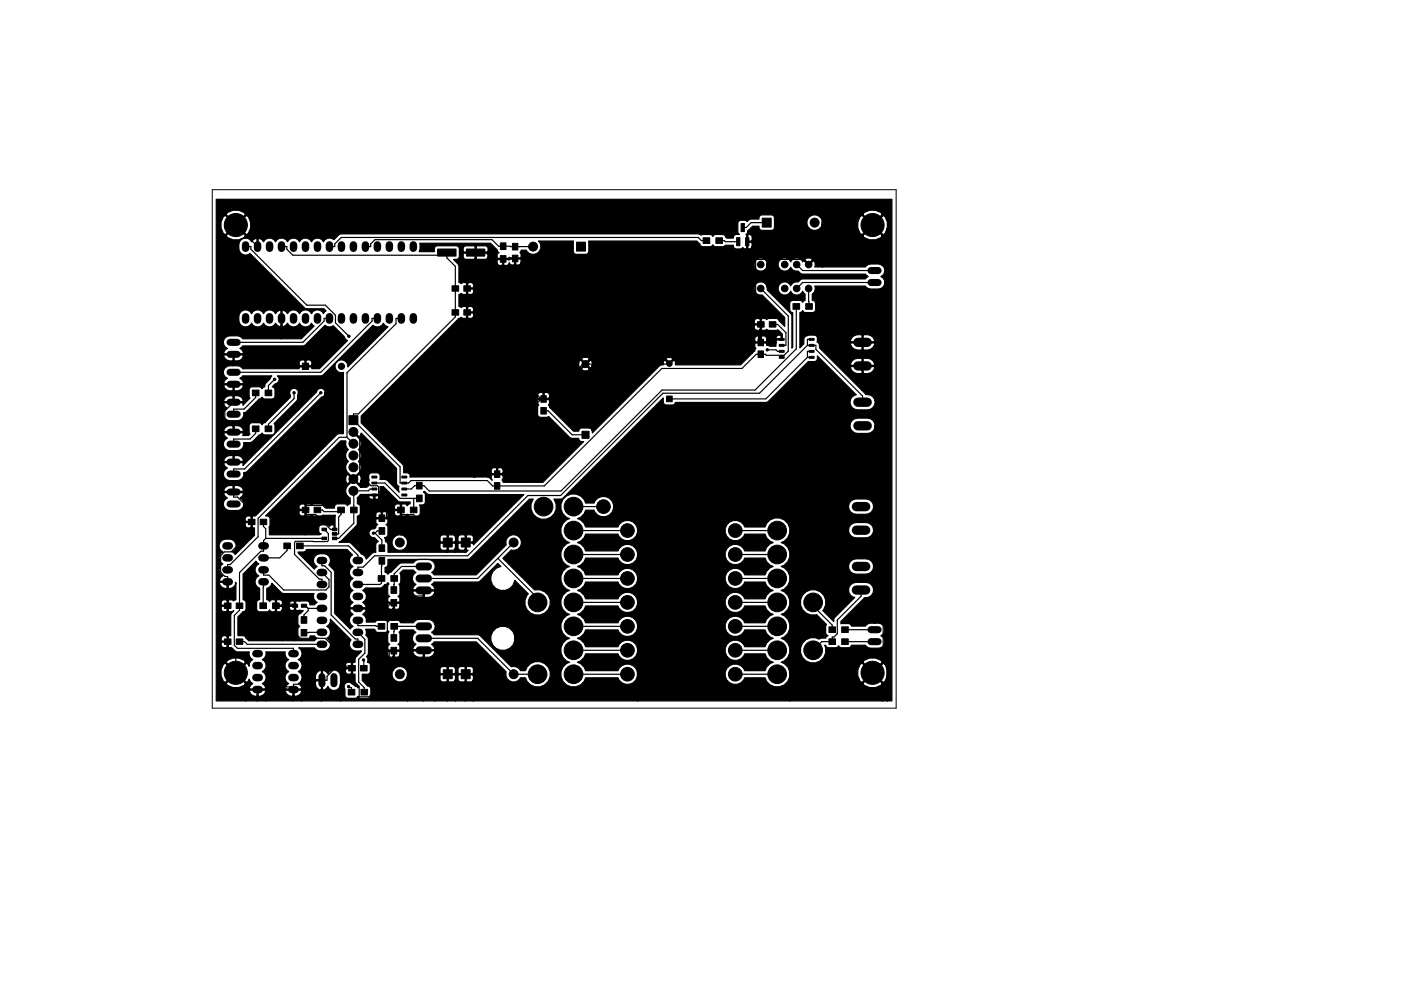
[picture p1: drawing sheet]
<svg xmlns="http://www.w3.org/2000/svg" width="297mm" height="210mm" viewBox="0 0 297 210" stroke-linecap="round" stroke-linejoin="round" font-family="sans-serif">
<path d="M45 40.2h145v110h-145z" fill="none" stroke="#000" stroke-width=".21"/>
<g fill="#000" stroke="#000" stroke-width=".21">
<path d="M92.8 52.8h3.9v1.5h-3.9zM98.9 52.8h3.9v1.5h-3.9zM106.1 54.2h1.2v1.4h-1.2zM106.1 51.5h1.2v1.4h-1.2zM108.6 51.6h1.2v1.4h-1.2zM108.6 54.1h1.2v1.4h-1.2zM122.2 51.4h1.9v1.9h-1.9zM149.1 50.4h1.4v1.2h-1.4zM151.8 50.4h1.4v1.2h-1.4zM156.2 50.4h.7v1.7h-.7zM157.1 47.4h.7v1.7h-.7zM158.1 50.4h.7v1.7h-.7z"/>
<path d="M161.6 46.3h1.9v1.9h-1.9zM64.1 77.1h1.3v1.3h-1.3zM95.8 60.6h1.4v1.2h-1.4zM95.8 65.7h1.4v1.2h-1.4zM98.3 60.6h1.4v1.2h-1.4zM98.3 65.7h1.4v1.2h-1.4zM160.6 68.3h1.4v1.1h-1.4zM160.7 74.5h1.2v1.4h-1.2zM160.7 72h1.2v1.4h-1.2zM163.1 68.3h1.4v1.1h-1.4zM165.2 75.6h1.1v.4h-1.1zM165.2 74.3h1.1v.4h-1.1z"/>
<path d="M165.2 73.1h1.1v.4h-1.1zM165.2 71.8h1.1v.4h-1.1zM168.1 64.4h1.4v1.2h-1.4zM170.8 64.4h1.4v1.2h-1.4zM171.6 71.8h1v.4h-1zM171.6 73.1h1v.4h-1zM171.6 74.3h1v.4h-1zM171.6 75.6h1v.4h-1zM53.5 82.8h1.4v1.2h-1.4zM53.5 90.4h1.4v1.2h-1.4zM56.2 82.8h1.4v1.2h-1.4zM56.2 90.4h1.4v1.2h-1.4z"/>
<path d="M74 88.2h1.9v1.9h-1.9zM104.8 99.9h1.2v1.4h-1.2zM114.7 86.4h1.1v1.4h-1.1zM114.7 83.9h1.1v1.4h-1.1zM123.4 91.5h1.5v1.5h-1.5zM141.3 84h1.2v1.2h-1.2zM52.7 110.2h1.4v1.1h-1.4zM55.2 110.2h1.4v1.1h-1.4zM60.2 115.2h1.4v1.2h-1.4zM62.9 115.2h1.4v1.2h-1.4zM64.1 107.6h1.4v1.2h-1.4zM66.6 107.6h1.4v1.2h-1.4z"/>
<path d="M68.3 112.1h.9v.5h-.9zM68.3 114h.9v.5h-.9zM70.5 114h.9v.5h-.9zM70.5 113h.9v.6h-.9zM70.5 112.1h.9v.5h-.9zM71.6 107.6h1.4v1.2h-1.4zM74.3 107.6h1.4v1.2h-1.4zM78.9 104.8h1v.4h-1zM78.9 103.5h1v.5h-1zM78.9 102.3h1v.4h-1zM78.9 101h1v.4h-1zM80.4 115.6h1.2v1.4h-1.2z"/>
<path d="M80.4 118.3h1.2v1.4h-1.2zM80.4 109.2h1.2v1.4h-1.2zM80.4 111.9h1.2v1.4h-1.2zM85.2 101h1v.4h-1zM85.2 102.3h1v.4h-1zM85.2 103.5h1v.5h-1zM85.2 104.8h1v.4h-1zM84.3 107.6h1.4v1.2h-1.4zM88.3 102.3h1.2v1.4h-1.2zM88.3 105h1.2v1.4h-1.2zM87 107.6h1.4v1.2h-1.4zM94 114.2h1.9v1.9h-1.9z"/>
<path d="M97.8 114.2h1.9v1.9h-1.9zM104.8 102.4h1.2v1.4h-1.2zM47.6 127.9h1.4v1.2h-1.4zM47.6 135.6h1.4v1.1h-1.4zM50.1 127.9h1.4v1.2h-1.4zM50.1 135.6h1.4v1.1h-1.4zM55.1 127.9h1.4v1.2h-1.4zM57.8 127.9h1.4v1.2h-1.4zM62 128.2h1.1v.6h-1.1zM63.9 128.2h1.1v.6h-1.1zM63.9 133.5h1.1v1.4h-1.1zM63.9 130.8h1.1v1.4h-1.1z"/>
<path d="M80.2 132.3h1.4v1.2h-1.4zM80.2 122.1h1.4v1.2h-1.4zM82.9 137.3h1.2v1.4h-1.2zM82.9 134.6h1.2v1.4h-1.2zM82.9 127.2h1.2v1.4h-1.2zM82.9 124.5h1.2v1.4h-1.2zM82.9 132.3h1.4v1.2h-1.4zM82.9 122.1h1.4v1.2h-1.4zM175.7 135.5h1.5v1.2h-1.5zM175.7 133h1.5v1.2h-1.5zM178.4 135.5h1.5v1.2h-1.5zM178.4 133h1.5v1.2h-1.5z"/>
<path d="M73.8 146.3h1.4v1.2h-1.4zM73.9 141.2h1.4v1.2h-1.4zM76.4 141.2h1.4v1.2h-1.4zM76.5 146.3h1.4v1.2h-1.4zM94 142.1h1.9v1.9h-1.9zM97.8 142.1h1.9v1.9h-1.9z"/>
<circle cx="50" cy="47.7" r="2.45"/>
<circle cx="113" cy="52.3" r=".95"/>
<circle cx="161.3" cy="56.1" r=".7"/>
<circle cx="166.4" cy="56.1" r=".7"/>
<circle cx="168.9" cy="56.1" r=".7"/>
<circle cx="171.4" cy="56.1" r=".7"/>
<circle cx="172.7" cy="47.2" r=".95"/>
<circle cx="185" cy="47.7" r="2.45"/>
<circle cx="72.4" cy="77.7" r=".66"/>
<circle cx="74" cy="71.3" r=".25"/>
<circle cx="124.1" cy="77.2" r=".75"/>
<circle cx="141.9" cy="77.1" r=".6"/>
<circle cx="161.3" cy="61.2" r=".7"/>
<circle cx="162.7" cy="74.2" r=".25"/>
<circle cx="166.4" cy="61.2" r=".7"/>
<circle cx="168.9" cy="61.2" r=".7"/>
<circle cx="171.4" cy="61.2" r=".7"/>
<circle cx="58.2" cy="80.5" r=".25"/>
<circle cx="62.3" cy="83.3" r=".25"/>
<circle cx="68" cy="83.3" r=".25"/>
<circle cx="74.9" cy="96.6" r=".95"/>
<circle cx="74.9" cy="91.6" r=".95"/>
<circle cx="74.9" cy="94.1" r=".95"/>
<circle cx="74.9" cy="99.1" r=".95"/>
<circle cx="74.9" cy="101.6" r=".95"/>
<circle cx="74.9" cy="104.1" r=".95"/>
<circle cx="79.2" cy="113.1" r=".25"/>
<circle cx="84.8" cy="115.1" r=".95"/>
<circle cx="102.7" cy="100.8" r=".25"/>
<circle cx="108.9" cy="115.1" r=".95"/>
<circle cx="115.2" cy="107.5" r="1.98"/>
<circle cx="121.6" cy="112.6" r="1.98"/>
<circle cx="121.6" cy="117.6" r="1.98"/>
<circle cx="121.6" cy="107.5" r="1.98"/>
<circle cx="127.9" cy="107.5" r="1.45"/>
<circle cx="133" cy="112.6" r="1.45"/>
<circle cx="133" cy="117.6" r="1.45"/>
<circle cx="155.9" cy="117.6" r="1.45"/>
<circle cx="155.9" cy="112.6" r="1.45"/>
<circle cx="164.8" cy="112.6" r="1.98"/>
<circle cx="164.8" cy="117.6" r="1.98"/>
<circle cx="114" cy="127.8" r="1.98"/>
<circle cx="121.6" cy="132.9" r="1.98"/>
<circle cx="121.6" cy="138" r="1.98"/>
<circle cx="121.6" cy="122.7" r="1.98"/>
<circle cx="121.6" cy="127.8" r="1.98"/>
<circle cx="133" cy="122.7" r="1.45"/>
<circle cx="133" cy="132.9" r="1.45"/>
<circle cx="133" cy="138" r="1.45"/>
<circle cx="133" cy="127.8" r="1.45"/>
<circle cx="155.9" cy="122.7" r="1.45"/>
<circle cx="155.9" cy="127.8" r="1.45"/>
<circle cx="155.9" cy="132.9" r="1.45"/>
<circle cx="155.9" cy="138" r="1.45"/>
<circle cx="164.8" cy="138" r="1.98"/>
<circle cx="164.8" cy="132.9" r="1.98"/>
<circle cx="164.8" cy="127.8" r="1.98"/>
<circle cx="164.8" cy="122.7" r="1.98"/>
<circle cx="172.4" cy="138" r="1.98"/>
<circle cx="172.4" cy="127.8" r="1.98"/>
<circle cx="50" cy="142.7" r="2.45"/>
<circle cx="73.9" cy="145.7" r=".25"/>
<circle cx="77.1" cy="140" r=".25"/>
<circle cx="84.8" cy="143.1" r=".95"/>
<circle cx="108.9" cy="143" r=".95"/>
<circle cx="114" cy="143" r="1.98"/>
<circle cx="121.6" cy="143" r="1.98"/>
<circle cx="133" cy="143" r="1.45"/>
<circle cx="155.9" cy="143" r="1.45"/>
<circle cx="164.8" cy="143" r="1.98"/>
<circle cx="185" cy="142.7" r="2.45"/>
</g>
<path d="M181.9 72.6h2M181.9 77.6h2M181.9 85.3h2M181.9 90.3h2M181.6 107.5h2M181.6 112.5h2M181.6 120.2h2M181.6 125.2h2" fill="none" stroke="#000" stroke-width="2"/>
<g fill="none" stroke="#000" stroke-width="1.6">
<path d="M52.1 52v.7M54.6 52v.7M57.1 52v.7M59.7 52v.7M62.2 52v.7M64.8 52v.7M67.3 52v.7M69.8 52v.7M72.4 52v.7M74.9 52v.7M77.5 52v.7M80 52v.7"/>
<path d="M82.5 52v.7M85.1 52v.7M87.6 52v.7M52.1 67.2v.7M54.6 67.2v.7M57.1 67.2v.7M59.7 67.2v.7M62.2 67.2v.7M64.8 67.2v.7M67.3 67.2v.7M69.8 67.2v.7M72.4 67.2v.7"/>
<path d="M74.9 67.2v.7M77.5 67.2v.7M80 67.2v.7M82.5 67.2v.7M85.1 67.2v.7M87.6 67.2v.7M47.9 115.8h.7M47.9 118.4h.7M55.5 115.8h.7M55.5 118.4h.7M67.9 118.9h.7M75.5 118.9h.7"/>
<path d="M47.9 120.9h.7M47.9 123.4h.7M54.3 138.7h.7M55.5 120.9h.7M55.5 123.4h.7M61.9 138.7h.7M67.9 121.5h.7M67.9 124h.7M67.9 126.5h.7M67.9 129.1h.7M67.9 131.6h.7M67.9 134.2h.7"/>
<path d="M67.9 136.7h.7M75.5 121.5h.7M75.5 124h.7M75.5 126.5h.7M75.5 129.1h.7M75.5 131.6h.7M75.5 134.2h.7M75.5 136.7h.7M54.3 141.2h.7M54.3 143.8h.7M54.3 146.3h.7M61.9 141.2h.7"/>
<path d="M61.9 143.8h.7M61.9 146.3h.7"/>
</g>
<path d="M88.9 135.4h1.9M88.9 132.9h1.9M88.9 138h1.9M88.9 122.7h1.9M88.9 120.2h1.9M88.9 125.3h1.9" fill="none" stroke="#000" stroke-width="1.7"/>
<g fill="none" stroke="#000" stroke-width="1.5">
<path d="M184.7 59.9h1.5M184.7 57.4h1.5M48.8 75.2h1.5M48.8 72.6h1.5M48.8 79h1.5M48.8 81.5h1.5M48.8 87.9h1.5M48.8 85.3h1.5M48.8 94.2h1.5M48.8 91.7h1.5M48.8 98h1.5M48.8 106.9h1.5"/>
<path d="M48.8 104.4h1.5M48.8 100.6h1.5M184.7 133.6h1.5M184.7 136.1h1.5M68.3 143.6v1.5M70.8 143.6v1.5"/>
</g>
<g fill="none" stroke="#000" stroke-width=".25">
<path d="M50 47.7l4.6 4.6M52.1 52.3h1.1v.6l11.9 11.9h3.9l2.1 2.1v1.6l2.9 2.8M59.7 52.3h1.1v.6l1.3 1.3h32.6M77.5 52.3h1.1v-.5l.9-1h24.8l1.4 1.4 7.3 .1M94.7 53.6v1.1l1.8 1.8v10.7l-20.5 20.6h-1.1v1.3l9.9 9.9v3.5h1.8l.5-.5h16.2l1.2 1.1h10.9l24.9-24.9h17l3-3h1.9l.3 .2h3.7l.9-.9v-7.4l-5.8-5.9M100.8 53.6h2.4l1.2 1.3M104.4 54.9l-5.4 5.4v8.6l15.8 15.7M109.2 54.8l-4.8 .1M110.2 52.3h.1M149.8 51h-1.1l-.7-.6h-75.7l-1.3 1.4v.5h-1.2M152.5 51h1.1l.2 .3h2.7M158.4 51.3v2l1.8 1.7"/>
<path d="M160.2 55v11.8l1.1 1.1v1.9l-.5 .5v2.4M160.2 55h10.2l1 1.1M162.6 47.2h-3.4l-1 1.1h-.7M168.9 56.1l1.3 1.3h15.2M185.4 59.9h-15.2l-1.3 1.3M49.5 75.2h11.7l2.5 2.5h1.1M69.8 67.6h-1.1v.5l-4.5 4.5h-14.7M80 67.6h-1.1v.5l-10.9 10.9h-18.5M85.1 67.6h-1.1v1.1l-10.4 10.4v13.7M162.7 74.2h1.8l.3 .3h.9M163.8 68.8h1.1l1.7 1.8v2.7h-.9M165.7 72h-2.8l-.7 .7h-15.8l-4.6 4.5h-18.2l-7.4 7.4h-1.4"/>
<path d="M165.7 75.4v.4M168.8 65v9l-8.7 8.8h-19.7l-21.5 21.4h-27.9l-1.1-1.2h-2l-.7 .8h-1.5M171.2 75.8l-8.8 8.8h-20.5M171.2 73.3h1.8v.8l9.9 9.9v1.3M171.2 75.8h.9M171.2 73.3l-10.2 10.1h-20.4l-21.7 21.7h-7l-12.8 12.8h-19.7l-2.4 2.4h-1.1v1.2M171.4 61.2l.1 3.8M172.1 72h-.9v1.3M172.1 74.5h-.9v1.3M182.9 77.6v1.4l4.4 4.3v57.2l-2.3 2.2M49.5 85.3l-1.8 1.9v1.5l1.8 1.9v1.1M54.2 83.4v.9l-2.5 2.5h-2.2v1.1"/>
<path d="M54.2 91v1l-1.2 1.1h-3.5v1.1M58.2 80.5l-1.3 1.3v1.6M62.3 83.3v1.3l-5.4 5.4v1M68 83.3l-16.1 16.2h-2.4v1.1M73.6 92.8h-1.7l-17.2 17.2v3.9l-5.9 5.9h-.5v1.1M73.6 92.8l1.3 1.3M74.9 91.6l1.4 1.4-.1 7.6M114.8 84.6l-9.4 9.4v6.6l-2.7 .2M115.2 87.1h1l5.1 5.1h2.8M49.5 104.4v1.1h.9l3 3v4.2l-4.4 4.4h-1.4l-.8 .8v3.5l.9 .9h.6v14.8l1.7 1.7v3.9M55.9 110.7v1l.4 .5v2M56.3 114.2l-.4 .5v2.2h-.6l-4.5 4.6v8l-1.1 1.1v6.3l.6 .7h11.9v1.1"/>
<path d="M56.3 114.2h12.4M60.9 115.8v1l-1.6 1.6h-3.4M63.6 115.8h10.3l2 2v1.1M67.3 108.2h1.1l.3 .4h3.6M68.3 118.9v1.1h.5l1.4 1.4v9.1l5.1 5.1h.6v1.1M68.7 112.3l.9 .9v1.5l-.2 .2-6.7-.1-.2 .3v2.5l5.2 5.3h.6v1.1M72.3 108.2v1l-.5 .5v3.6h-.8M75 104.1v6.9l-3.2 3.2h-.8M76.2 100.6h-.2l-6.7 6.6h-4.5v1.9h2.1l3.2 3.2h.9M76.2 100.6l2.5 2.5h1.3l.3 .2v2.5l2.4 2.4M79.2 113.1h.3M79.4 105h.9"/>
<path d="M79.4 102.5h2.2l3.3 3.2h4M79.4 103.8h-.9l-.4 .3h-3.2M79.5 113.1l1.5 1.5v1.7M81 112.6h-1l-.5 .5M81 119l-.1 4.7-.3 .3h-4.7M82.7 108.2l-.8 .8v.9h-.9M82.7 108.2h2.3v1h2.7l5.9 5.9h1.3M87.7 105.7v2.5M105.5 118.5l8.5 8.4v.9M108.9 115.1l-7.6 7.6h-11.5M121.6 107.5h6.3M121.6 117.6h11.4"/>
<path d="M121.6 112.6h11.4M155.9 117.6h8.9M155.9 112.6h8.9M50.8 136.1h1.1l.5 .6h15.9M55.9 120.9v1.1h1.1l3.2 3.2h8.9l.7-.7v-1.5l-1.5-1.5M55.9 123.4l-.1 5.1M58.5 128.5h1.1l.3-.3h2.7v6l1.1 1.2h5.2l2.6 2.6v3.3M64.4 128.5h.4l.5 .6M65.3 129.1h3M65.3 129.1v.5l-.9 .9v1M68.3 134.2h-3.9M75.9 129.1h6.2"/>
<path d="M75.9 131.6v1.1h3.8l.1 .2h1.1M75.9 134.2l1.5 1.4v3l-1.4 1.3v4.8l1.2 1.2v1M82.5 138v5.5l-4.3 4.3-2-.1v-2.1l-1.6-1.5v-2.8h-3.1M89.8 138h-7.3M89.8 135.4h11.5l7.6 7.6h5.1M89.8 125.3v1.1h-3.9l-1.4 1.5h-1.5l-.9 .9v8.9l.4 .3M89.8 132.9h-6.2l-.1 2.4M89.8 120.2h-4.7l-1.5 1.6-.1 3.4M121.6 138h11.4M121.6 132.9h11.4M121.6 122.7h11.4M121.6 127.8h11.4"/>
<path d="M155.9 138h8.9M155.9 132.9h8.9M155.9 122.7h8.9M155.9 127.8h8.9M172.4 127.8v.8l4 4v1M179.2 136.1h6.2M179.2 133.6h6.2M182.6 125.2v1.3l-5.1 5v3l-.7 .7h-.4v.9h-2.2l-1.8 1.9M62.2 145.7h-5.6l-.5 .6h-1.5M71.5 141.3l-2.2 2.2v.8h-2.1l-.9 .9h-4.1v1.1M73.9 145.7l.2 .2h.4v1M77.1 140v1.8"/>
<path d="M96.3 143v.1M98.7 143l-3.8 .1M121.6 143h11.4M155.9 143h8.9"/>
</g>
<path d="M56.3 109.5l15.9-16 1.2 .2a1.52 1.52 0 0 0 .5 1.7 1.59 1.59 0 0 0 0 2.5 1.63 1.63 0 0 0 .1 2.6l.9 1 1-1a1.63 1.63 0 0 0 .1-2.6 1.59 1.59 0 0 0 0-2.5 1.63 1.63 0 0 0-.1-2.6l-1.2-1.1 .2-.3 1.2 1.2 .2-.1 .3-.6 7.5 7.5v3.1l.2 .5 .3 .2-.1 .8 .1 .4-2.5-2.5-.5-.2h-1.1l.1-.2a.89 .89 0 0 0-.4-1.1 2.24 2.24 0 0 0-1.9 .1l-.1 .5v2l-.4 .4h-1.2v-2.1l-.3-.5-.2-.1-1 .9 1 1 .2-.1 .3-.6v1.5h-.2l-1.5-1.6-.1 .2v-.4l-1-.9a1.17 1.17 0 0 0 0 1.9l1-1v.4l-.8 .8a1.63 1.63 0 0 0 .3 2.8v1.3l-.6 .4-.6-.4h-1.5a.7 .7 0 0 0-.7 .9h-1.9l-.3-.3a.63 .63 0 0 0-.7-.6h-1.5l-.5 .3-.3-.3h-.6l-.2 .2v2.2l.2 .2h.6l.3-.3 .5 .3h1.5l.5-.2h2.6l-.1 3h-.2v-.8a.6 .6 0 0 0-.9 .2l-.2-.2a2.11 2.11 0 0 0-1.7-.1l-.4 .4v.9l.2 .4 .3 .2-.4 .2h-3v-6.4l-.2-.2h-.6a.69 .69 0 0 0-.3 1.2h1.1v.2h-1.1l-.2 .4a.65 .65 0 0 0 .5 .8h.6l.2-.2v4.2h-7.6l-.1-1.6 .3-.5v-1.3a.71 .71 0 0 0-1-.6zM76.4 104.9h4l.2-.2-.1-.3 .1-.4-.1-.8h.8l3.3 3.2 2.4 .1v.4l-.5 .2-.1 .2-.5-.4h-.6l-.2 .2v2.2l.2 .2h.6l.5-.4 .3 .3 1.8 .1a.65 .65 0 0 0 .6-.7v-1.3l-.2-.4h.6a.65 .65 0 0 0 .7-.6v-1.5l-.4-.6 .2-.2 .5 .5 .5 .2h20.1l-10.7 10.7v-.8a1.15 1.15 0 0 0-.3-1.2l-1.1-.1-.1 .1v1.4h1.3l.2-.2v.6l-.2-.2h-1.3v1.4l.4 .1-.5 .5h-.2v-3.6l-.1-.1h-.9a.65 .65 0 0 0-.5 .7v.6l.2 .2h1.3v.2h-1.3l-.2 .2a1.15 1.15 0 0 0 .3 1.2l1.1 .1 .1-.1v.6h-2v-2.4a1.15 1.15 0 0 0-.3-1.2l-1.1-.1-.1 .1v1.4h1.3l.2-.2v.6l-.2-.2h-1.3v1.4l.1 .1h.9l.5-.5v1h-1.8v-3.6l-.2-.1h-.8a.65 .65 0 0 0-.5 .7v.6l.2 .2h1.3v.2h-1.3l-.2 .2a1.15 1.15 0 0 0 .3 1.2l1 .1 .2-.1v.6h-8.4v-2.4a1.59 1.59 0 0 0-1.5-1.3v-6.4l-.2-.2h-.6a.71 .71 0 0 0-.3 1.2h1.1v.2h-1.1l-.2 .4a.65 .65 0 0 0 .5 .8h.6l.2-.2v4.2a1.66 1.66 0 0 0-1.8 1.7 1.66 1.66 0 0 0 1.9 1.6 1.66 1.66 0 0 0 1.4-2v2.4h-4.2v-1.9l-.5-.4-.1-.9a.65 .65 0 0 0 .7-.6l-.1-1.7-.4-.4 .4-.5v-1.7a.71 .71 0 0 0-1.1-.4v1.1h1l.1-.1v.5l-.1-.1h-1.3v-1.4l-.2-.1v-3.3l-.2-.1h-.9v.6l.3 .1a.65 .65 0 0 0 .8-.5v3.2h-.2a.65 .65 0 0 0-.7 .5v.6l.1 .1h1v.3h-1l-.1 .1v.6l.4 .5-.4 .3v.4l-.5 .2v-7h-.9a.55 .55 0 0 0 .2 .7 .55 .55 0 0 0 .7-.1v6.4a.95 .95 0 0 0-1 1 .95 .95 0 0 0 1.2 .9l.8 .8-.5 .4v1.9l-.8 .2-1.3 1.2a1.4 1.4 0 0 0-1-1.1l-2.4-2.4h-2.3l.4-.3 3.2-3.2 .3-.6v-1.5a.64 .64 0 0 0 .6-.7v-1.3a.64 .64 0 0 0-.6-.6v-1.3zM51.5 121.8l2.8-2.7 .6 .5a1.41 1.41 0 0 0-.8 1.3 1.41 1.41 0 0 0 .8 1.3 1.41 1.41 0 0 0-.8 1.3 1.41 1.41 0 0 0 .9 1.3v2.4a.64 .64 0 0 0-.6 .7v1.3a.65 .65 0 0 0 .6 .6h1.8l.4-.4 .4 .4h.6l.2-.2v-2.2l-.2-.2h-.6l-.4 .4-.2-.2-.4-.2v-2.4a1.28 1.28 0 0 0 1-1.1l2.3 2.2h6.7a1.38 1.38 0 0 0 .6 1.9l-.5 .5h-1v-.2a.65 .65 0 0 0-.7-.6h-2.2l-.1 .2v1.7l.1 .1h1.5l-.5 .6a.64 .64 0 0 0-.6 .7v1.5l.4 .6-.4 .6v1.5a.65 .65 0 0 0 .6 .6h1.3a.66 .66 0 0 0 .6-.7h1l.5 .5-.5 .5h-4.3v-8.2l-.1-.2h-.5a.54 .54 0 0 0-.3 .9h.9v.2h-.9a.51 .51 0 0 0-.1 .6 .51 .51 0 0 0 .4 .3h.5l.1-.1v6.5h-2.5v-7.9a.65 .65 0 0 0-.5-.8h-.6l-.2 .2v1h1.1l.2-.2v.6l-.2-.2h-1.1v1l.2 .2h.6l.5-.5v6.6h-7.2l-.5-.5a.63 .63 0 0 0-.7-.5h-1.1v-4l1.1-1.1a.65 .65 0 0 0 .7-.7v-1.2a.64 .64 0 0 0-.7-.7zM45.8 42.3h143.3v106.4h-1v-101.6l-.4-1.1-.5-.3-.1 .2v-.4a2.66 2.66 0 0 0-4.2 0l2.1 2.1 2.1-2.1v.4l-1.9 1.8 2 2.1 .5-.3 .4-1.1v95v-1.3l-.5-1.2v-4.8l-.1-.5-.7-.7 .7-.8 .1-.5v-73.7l-.1-.5-.7-.7a1.36 1.36 0 0 0 .3-2.4v-6.3l-2.1-2.1-.2 .2v-.4l-2-2-.5 .3a2.81 2.81 0 0 0 .5 3.8l2-2.1v.4l-1.9 1.9 .3 .4a2.81 2.81 0 0 0 3.9-.4v6.3l-.4-.2a3.1 3.1 0 0 0-3.2 .5h-9.1v-9.7a1.67 1.67 0 0 0-2.6-1.1 1.67 1.67 0 0 0 0 2.8 1.67 1.67 0 0 0 2.6-1v-.7v9.7h-1.7l.1-.8-.1-.4-.3-.1-.2 .2v-.6a1 1 0 0 0-1.5 .3l.7 .7 .8-.7v.3l-.8 .8-.9-1-.3 .3-.1-.3a1.38 1.38 0 0 0-2.5 .3 1.4 1.4 0 0 0-2.1-.6 1.4 1.4 0 0 0 0 2.2 1.4 1.4 0 0 0 2.1-.5 1.34 1.34 0 0 0 1.6 .8l.4 .4 .6 .3h13.3l.6 .5-.6 .5h-13.3l-.6 .2-.4 .4a1.35 1.35 0 0 0-1.6 .9 1.4 1.4 0 0 0-2.1-.6 1.4 1.4 0 0 0 0 2.2 1.4 1.4 0 0 0 2.1-.5 1.37 1.37 0 0 0 1.3 .8 1.37 1.37 0 0 0 1.3-.8l.5 .6v1.3l-.5 .4-.6-.4-1.8 .1-.3 .3-.1 1.6a.64 .64 0 0 0 .7 .6v7.4l-.2 .2-.1-7.1-5.1-5.3v-5.6l-.2-.6a1.41 1.41 0 0 0-2.4 0 1.41 1.41 0 0 0 .9 2.2 1.41 1.41 0 0 0 1.7-1.6v5l-.2-.5a1.41 1.41 0 0 0-2.5 .3 1.41 1.41 0 0 0 1.6 1.9l4.8 4.8v1.8l-1.2-1.1a.63 .63 0 0 0-.6-.5h-1.5l-.5 .2-.4-.2h-.6l-.2 .1v2.2l.2 .2h.6l.4-.2 .5 .2h1.5l.3-.1 1 .9v1.3h-.3v-.9l-.2-.2h-.4l-.4 .3-.1 .3 .2 .2h.9v.2h-.9l-.2 .2 .2 .3-.2 .9h-1.3l-.6-.2v-1.5l-.6-.5h-.4l-.2 .1v1.1h1l.2-.1v.5l-.2-.1h-1.2v-5.1l-.2-.1-.8 .1-.3 .4v.4l.2 .2h1.1v.3h-1.1l-.2 .3a.65 .65 0 0 0 .5 .8h.6l.2-.2v2.9v-1.4l-.2-.1-.7 .1-.3 .4v.6l.2 .1h1v.3h-1l-.2 .1v.6l.3 .4-.3 .6-.5 .5v-24a.95 .95 0 0 0-.5-1.3l-.4 .2v1.3h.7l.2-.2v.6l-.2-.2h-.7v1.3l.1 .1a.64 .64 0 0 0 .8-.5v22.7l-2.5 2.4h-13.8l-.2-.9-.2-.1-.2 .2v-.6a.9 .9 0 0 0-1.4 .2l.7 .7 .7-.7v.4l-.7 .7-.9-.9-.2 .1-.2 .9-.8 .2-14.2 14.2v-14.3l-.2-1-.3-.1-.1 .2v-.4a.97 .97 0 0 0-1.7 0l.8 .9 .9-.9v.4l-.7 .6 .8 .9 .3-.1 .2-.5v13.9a.64 .64 0 0 0-.6-.6v-12.5l-.9-.9-.1 .2v-.4l-.9-.8-.2 .1a1.05 1.05 0 0 0 .2 1.6l.9-.9v.4l-.7 .7 .1 .2a1.05 1.05 0 0 0 1.6-.2v12.5h-1.9l-.4 .4v.3h-1.1l-5.1-5-.2-.6 .2-.4v-1.7a.69 .69 0 0 0-1.1-.4v1.1h1l.1-.1v.5l-.1-.1h-1.3v-1.4l-.1-.1h-.5l-.4 .2-.1 .9 .1 .1h1v.3h-1l-.1 .1v.6l.2 .4-.2 .5v1.5a.65 .65 0 0 0 .6 .6h1.3l.4-.1 4.5 4.4 .5 .2h1.4v.3a.82 .82 0 0 0 1 .4l-8.6 8.6h-4.6v-47.2l-.2-.1h-1v1.1l.2 .1 .7-.1 .3-.4v46.6h-1.4v-47.3h-1l-.1 .2-.2-.1h-1v1.1l.2 .1 .7-.1 .3-.5a.69 .69 0 0 0 1.1 .4v46.2h-2.4l-.3-.4 .3-.4-.1-2v-44.4h-1l-.2 .1v.6l.5 .5h.5l.2-.1v43.3l-.4-.3h-.5l-.2 .2v1.1h1l.2-.2v.6l-.2-.2h-1.2v-1.3l-.4-.2a.65 .65 0 0 0-.8 .5v.6l.2 .2h1v.2h-1l-.2 .2 .2 1-.8-.7v-47.9a.89 .89 0 0 0-.5-1.1h-1.9l-.1 .1v1.2h2.3l.2-.2v.6l-.2-.2h-2.3v1.2l.1 .1h1.9l.5-.5v46.7h-2.8v-48.9l-.1-.1-2.1 .1a.86 .86 0 0 0-.1 1.2h2.3v.2h-2.3l-.2 .2a.89 .89 0 0 0 .5 1.1h1.9l.1-.1v46.3h-.3v-40.7l-.3-.5-.8-.1-.1 .2v1h1.1l.1-.2v.6l-.1-.2h-1.1v1l.1 .2 .8-.1 .3-.4v3.5l-.5-.5h-.6l-.1 .2v1h1.1l.1-.2v.6l-.1-.2h-1.1v1l.1 .1h.8l.3-.5v34.2h-13.5a.73 .73 0 0 0-.6-.9h-.7v-1.3l-.2-.5-8.8-8.8v-1.4l20.6-20.7 .6-.3 .4 .2h.6l.1-.1v-2.2l-.1-.2h-.6l-.4 .3-.5-.3v-2.5l.5-.3 .4 .3h.6l.1-.2v-2.2l-.1-.2h-.6l-.4 .3-.5-.3-.1-3.7-1.1-1.2h.9l.3-.4 .1-1.8a.65 .65 0 0 0-.7-.7h-4l-.6 .4v.9h-3.2l.2-.7-.1-1.1h15l1.4 1.3v.3l.4 .4-.4 .5v.6l.2 .1h2.2l.2-.2 .1 .1h2.2l.2-.1v-.6l-.3-.4 .3-.5h1.1a1.64 1.64 0 0 0 2.4 .6 1.64 1.64 0 0 0 .2-2.6h7.4l-.1 2.2 .2 .5 .5 .2h2a.65 .65 0 0 0 .6-.7v-2.2h22.9l1.1 1.2h1.7l.6-.4 .6 .4h1.5l.6-.3h1.7v.4l.4 .4a1.48 1.48 0 0 0 1.6-.3l.4 .3 .4-.1v-2.8l-.1-.1 .3-.4v-.4l1.1-1h1.3a.71 .71 0 0 0 .7 .9h2l.4-.2 .2-.5v-2a.65 .65 0 0 0-.6-.6h-2.3a.73 .73 0 0 0-.4 .9h-1.9l-.6 .5-.3-.2a1.42 1.42 0 0 0-1.6 .3l-.1 2.1 .4 .5h-.7a.67 .67 0 0 0-.6 .8h-1.4l-.4-.6-.5-.1h-1.5l-.6 .4-.6-.4h-1.5l-.4 .1-.6-.3h-75.7l-.5 .2-1 1.1a1.4 1.4 0 0 0-2.2 .4 1.41 1.41 0 0 0-1.3-.8 1.41 1.41 0 0 0-1.3 .8 1.41 1.41 0 0 0-1.2-.8 1.41 1.41 0 0 0-1.3 .8 1.41 1.41 0 0 0-1.3-.8 1.41 1.41 0 0 0-1.2 .8 1.41 1.41 0 0 0-1.3-.8 1.41 1.41 0 0 0-1.3 .8 1.41 1.41 0 0 0-1.2-.8 1.41 1.41 0 0 0-1.3 .8l-.4-.4-.5-.3-.3 .1 .1 1.7-.3 .1v-1.8l-.3-.1-.5 .3-.4 .4-.2-.3v-3.9l-.4-1.1-.5-.3-.1 .2v-.4a2.66 2.66 0 0 0-4.2 0l2.1 2.1 2.1-2.1v.4l-1.9 1.8 2 2.1 .5-.3 .4-1.1v2.6l-.5-.4-.5-.1v-.5l-2.1-2.1-.2 .2v-.4l-2-2-.5 .3a2.81 2.81 0 0 0 .5 3.8l2-2.1v.4l-1.9 1.9 .3 .4a2.81 2.81 0 0 0 3.9-.4v.5l-.6 .1a2.05 2.05 0 0 0 0 3.4l.6 .1 .9-.3 11.5 11.5 .6 .2h3.6l.4 .5-.5 .5a1.41 1.41 0 0 0-1.3-.8 1.41 1.41 0 0 0-1.3 .8 1.41 1.41 0 0 0-1.2-.8 1.41 1.41 0 0 0-1.3 .8 1.41 1.41 0 0 0-1.3-.8 1.41 1.41 0 0 0-1.2 .8l-.4-.4-.5-.3-.3 .1v3.3l.3 .1 .5-.3 .4-.4 .2 .4a1.42 1.42 0 0 0 2.3-.4 1.41 1.41 0 0 0 1.3 .8 1.41 1.41 0 0 0 1.2-.8l.6 .6-2.7 2.7h-4.3v-6l-.3-.1-.5 .3-.4 .4a1.41 1.41 0 0 0-1.3-.8 1.41 1.41 0 0 0-1.2 .8 1.41 1.41 0 0 0-1.3-.8 1.41 1.41 0 0 0-1.3 .8 1.42 1.42 0 0 0-1.6-.7 1.42 1.42 0 0 0-1.1 1.4 1.59 1.59 0 0 0 .4 1.7 1.59 1.59 0 0 0 1.6 .4l.7-.7a1.41 1.41 0 0 0 1.3 .8 1.41 1.41 0 0 0 1.3-.8 1.41 1.41 0 0 0 1.2 .8 1.41 1.41 0 0 0 1.3-.8l.4 .4 .5 .3 .3-.1v2.7h-8.1l-.6-.5a3.6 3.6 0 0 0-3.1 .3 1.39 1.39 0 0 0 .4 2.2l-.5 .4-.3 .5 .2 .3h3.9l.1-.3-.2-.5-.5-.4 .6-.5 13-.1 4.4-4.3a1.34 1.34 0 0 0 1.8 .1l2.3 2.4 .2 .4 .5 .3-6 6h-1.6v-1.1a.65 .65 0 0 0-.5-.7h-.5l-.2 .1v1.1h1.1l.1-.2v.6l-.1-.2-1.4 .1v-1.4l-.1-.1h-.6l-.4 .2-.1 .8 .2 .2h1v.2h-1l-.2 .4h-11.8v-2.7l-.1-.2h-1.8v1.3h.7a1.37 1.37 0 0 0 1.2-1.1v2.7h-.1a1.78 1.78 0 0 0-2.1-.6v-2.3h-1.8l-.2 .2a1.52 1.52 0 0 0 2 1.1v1h-.7a1.39 1.39 0 0 0-1.3 1.1 1.39 1.39 0 0 0 .8 1.6l-.5 .3-.3 .6 .2 .2h3.9l.1-.2-.2-.6-.5-.3 .6-.6h6.1l-.3 .6-1.1 1.2v.6l-.6 .4-.6-.4h-1.5l-.5 .1-.2 .5v1.3l.2 .5-1.5 1.5 .1-.3v-3.8l-.1-.2h-1.8v1.2h.7a1.37 1.37 0 0 0 1.2-1v3a1.59 1.59 0 0 0-1.9-.9v1.2h1.8l.1-.2v.7l-.1-.2h-2.1v-3.8h-1.8l-.2 .2a1.59 1.59 0 0 0 2 1v1.1h-.8a1.37 1.37 0 0 0-1.2 1l.2 .2h1.8v.3h-1.8l-.2 .2 .3 .5 .5 .4a1.39 1.39 0 0 0-.8 1.5 1.39 1.39 0 0 0 1.3 1.2l2.2-.1a1.33 1.33 0 0 0 .8-1.6l.6-.3 2.6-2.6 .3-.1 .4-.4 .6 .5h1.5l.4-.2 .2-.5v-1.3a.63 .63 0 0 0-.6-.6l.7-.7a.94 .94 0 0 0 .8-.7 .94 .94 0 0 0-.4-1h9.5l10.8-10.7a1.4 1.4 0 0 0 2.2-.4l.2 .4 .8 .3-8.6 8.5a1.36 1.36 0 0 0-1.4-1.5 1.36 1.36 0 0 0-1.3 1.7 1.36 1.36 0 0 0 1.8 1v13h-.9l-.5 .2-2.4 2.5v-11.6l-.2-.3a.95 .95 0 0 0-1-.4 .95 .95 0 0 0-.7 .8l-3.8 3.8v-3.9a.95 .95 0 0 0-1.3-.6 .95 .95 0 0 0-.4 1.4v.3l-5.4 5.5h-.3l-.3 .4-.6-.4h-1.8l-.4 .6v1.3l.2 .5-.3 .3h-1.2l.1-.3a1.49 1.49 0 0 0-.4-1.5 1.49 1.49 0 0 0-1.5-.3v1.3h1.8l.1-.3v.7l-.1-.2h-2.1v-1.5h-.8a1.37 1.37 0 0 0-1.2 1l.2 .3h1.8v.2h-1.8l-.2 .2 .3 .6 .5 .3a1.39 1.39 0 0 0-.8 1.6 1.39 1.39 0 0 0 1.3 1.1l2.2-.1a1.33 1.33 0 0 0 .8-1.6h1.6l1.6-1.6 .3-.1 .4-.3 .6 .4h1.5l.4-.2 .2-.5v-1.3l-.2-.4 4.8-4.8 .2-.2 .2-1.8v3.9l-11.8 11.7a1.45 1.45 0 0 0-.2-1.7 1.45 1.45 0 0 0-1.6-.3v1.2h1.8l.1-.2v.7l-.1-.2h-2.1v-1.5h-.8a1.37 1.37 0 0 0-1.2 1l.2 .2h1.8v.3h-1.8l-.2 .2 .3 .5 .5 .4a1.39 1.39 0 0 0-.8 1.5 1.39 1.39 0 0 0 1.3 1.2l2.2-.1a1.33 1.33 0 0 0 .8-1.6l.7-.3 15.8-15.7a.93 .93 0 0 0 .8-1.2v11.6l-14.8 14.8h-.6l-.1 .1v2.2l.5 .2v1.6l-.8 .7v-4.7l-.1-.1h-.6a.69 .69 0 0 0-.4 1.1h1.1v.3h-1.1l-.1 .1v.5l.3 .4 .8 .1 .1-.2v2.5l-1.5 1.5v-8.9a1.39 1.39 0 0 0-.8-1.3 1.45 1.45 0 0 0 .6-1.9 1.45 1.45 0 0 0-1.8-.7v1.3h1.8l.1-.3v.7l-.1-.2h-2.1v-1.5h-.8a1.37 1.37 0 0 0-1.2 1l.2 .3h1.8v.2h-1.8l-.2 .2 .3 .6 .5 .3a1.39 1.39 0 0 0-.8 1.6 1.39 1.39 0 0 0 1.3 1.1l2.2-.1 .4-.3 .4-1v8.9l-1.8 1.9-.6-.6 .4-.3a1.44 1.44 0 0 0 .3-1.5 1.44 1.44 0 0 0-1.4-.9 1.59 1.59 0 0 0-1.6 .3 1.59 1.59 0 0 0-.5 1.7l.7 .7a1.41 1.41 0 0 0-.8 1.3 1.41 1.41 0 0 0 .8 1.2 1.41 1.41 0 0 0-.8 1.3 1.41 1.41 0 0 0 .8 1.3l-.4 .3-.3 .6 .1 .2h1.8v1.6a1.46 1.46 0 0 0 1.6-1.1l-.1-.2h.1v3.6l-.5 .3-.3-.2h-.6l-.2 .1v2.2l.2 .2h.6l.4-.2-.5 .4-.2 .6v4.3l-.5 .1v2.2l.2 .2h.5l.9 .9h2.9a1.35 1.35 0 0 0 .7 1.6 1.33 1.33 0 0 0-.8 1.5l-.1-.4-.5-.3-.1 .2v-.4a2.75 2.75 0 0 0-3.9-.3l-.1-16.6h-1.5l-.1 .3a1.47 1.47 0 0 0 1.6 1v2.5l-.1-.1-.8 .1-.3 .4v.4l.2 .2h1.1v.2h-1.1l-.2 .4a.65 .65 0 0 0 .5 .8h.6l.2-.2v5.4l-.2-.1-.8 .1-.3 .4v.5l.2 .1h1.1v.3h-1.1l-.2 .3a.65 .65 0 0 0 .5 .8h.6l.2-.2v3l-.3 .3 2.1 2.1 2.1-2.1v.4l-1.9 1.8 2 2.1 .5-.3 .2-.4 .3 .7 .4 .2-.4 .4-.3 .5 .1 .3h3.2l.1-.3-.2-.5-.5-.4 .4-.2a1.42 1.42 0 0 0-.4-2.3 1.41 1.41 0 0 0 .8-1.3 1.41 1.41 0 0 0-.8-1.3 1.35 1.35 0 0 0 .8-1.6h4.1v.9l.7 .7-.4 .3a1.42 1.42 0 0 0 .4 2.3 1.41 1.41 0 0 0-.8 1.3 1.41 1.41 0 0 0 .8 1.2l-.4 .4-.3 .5 .1 .3h3.3l.1-.3-.3-.5-.4-.4 .3-.2a1.42 1.42 0 0 0-.4-2.3 1.41 1.41 0 0 0 .8-1.3 1.41 1.41 0 0 0-.8-1.3 1.4 1.4 0 0 0 .8-1.2 1.4 1.4 0 0 0-.7-1.2h3.4l.2 .2a2.15 2.15 0 0 0 3.1-.5 1.4 1.4 0 0 0-.7-1.8 1.41 1.41 0 0 0 .8-1.2 1.41 1.41 0 0 0-.8-1.3 1.33 1.33 0 0 0 .7-1.5l4.4 4.4-.2 .3a1.59 1.59 0 0 0 .4 1.7 1.59 1.59 0 0 0 1.7 .3h.3v.2l-1.3 1.3v.9l-.5 .2v2.2l.5 .1v2l.7 .8-.1 .2-1.4-1v-4.3l-.2-.2-.8 .1-.3 .4v.5l.2 .2h1.1v.2h-1.1l-.2 .4a.65 .65 0 0 0 .6 .7h.5l.2-.1-.1 2a.95 .95 0 0 0-1.2 .1 .95 .95 0 0 0-.1 1.2l.1 1.6 .3 .3 1.8 .1 .6-.5 .6 .5h1.5l.6-.4v-1.6a.65 .65 0 0 0-.7-.6l-1.1-1.2v-1.3h1.1a.65 .65 0 0 0 .6-.7v-1.5l-.6-.4a.9 .9 0 0 0-.2-1.2l.4-.7v-3v-.3l-.5-.5 .1-.6-.2-.7h1.9l.3 .5 .4 .2h1.5l.6-.4 .3 .3-.3 .5v1.5l.2 .5 .2 .1-.4 .5v.6l.2 .1h2.2l.2-.1v-.6l-.4-.5 .2-.1 .2-.5v-1.5l-.2-.5 .4-.5h2.7l.5 .6a1.44 1.44 0 0 0 0 2.5l-.7 .8 .1 .3h4.5l.1-.3-.7-.8 .5-.5h9l6.3 6.4v.1a1.65 1.65 0 0 0 1 1.9 1.65 1.65 0 0 0 2.1-.8h1l.3 .8a2.71 2.71 0 0 0 4.3 .4 2.71 2.71 0 0 0-.6-4.2 2.71 2.71 0 0 0-4 1.5h-1l-.6-.6-.7-.3v-6.5a2.58 2.58 0 0 0-3.9-1.6 2.58 2.58 0 0 0 0 4.3 2.58 2.58 0 0 0 3.9-1.7v-1v6.5l-.7 .1-6.8-6.8h-9.6l-.5-.5a1.39 1.39 0 0 0 .7-1.8v-6.8l-.1-.2h-2.1v1.4a1.74 1.74 0 0 0 2.2-1.2v6.8v-.1a1.99 1.99 0 0 0-2.5-.9v-6h-2.1l-.1 .2a1.67 1.67 0 0 0 2.2 1.2v4.6l-1.4 .1-.6 .6h-2.7l-.2-.3v-3.6l-.2-.2h-1v1.1l.4 .2a.65 .65 0 0 0 .8-.5v3l-.5-.2h-.9v-3.6h-1l-.2 .2 .1 .8 .4 .3h.5l.2-.2v2.5h-.8l-.4 .4-.6-.4h-1.5l-.6 .4h-1.9a1.35 1.35 0 0 0-.7-1.6l.4-.4 .3-.5-.1-.3h-3.2l-.1 .3 .2 .5 .5 .4-.4 .2a1.42 1.42 0 0 0 .4 2.3l-.6 .6-3.3-3.3v-8.8l-.3-.5-1-1a1.42 1.42 0 0 0 .3-1.6 1.42 1.42 0 0 0-1.4-.8 1.59 1.59 0 0 0-1.6 .3 1.59 1.59 0 0 0-.5 1.7l.7 .7-.5 .6-3.5-3.5v-.2h1.4l.4-.5h8.6l1.1 1.1-.2 .2a1.42 1.42 0 0 0 .4 2.3 1.41 1.41 0 0 0-.8 1.3 1.41 1.41 0 0 0 .8 1.2 1.41 1.41 0 0 0-.8 1.3 1.41 1.41 0 0 0 .8 1.3 1.41 1.41 0 0 0-.8 1.2 1.41 1.41 0 0 0 .8 1.3l-.5 .4-.2 .4 .1 .4h3.2l.1-.4-.3-.4-.4-.4 .4-.2a1.42 1.42 0 0 0-.4-2.3l.5-.5 3.5-.1 1.3-1.1 .3 .3-.3 .5v1.5l.2 .5 .2 .1-.4 .5v.6l.2 .2h2.2l.2-.2v-.6l-.4-.5 .2-.1 .2-.5v-1.5l-.2-.4 .4-.6v-1.3l-.2-.5 .7-.7h2.2l.5 .6-.3 .2a1.46 1.46 0 0 0 .3 2.3l-.7 .8 .1 .3h4.5l.1-.3-.7-.8 .5-.5 9.6-.1 3.9-3.9 .7 .7a2.57 2.57 0 0 0-2.2 2.7 2.57 2.57 0 0 0 2.5 2.4 2.57 2.57 0 0 0 2.6-2.2l2.9 2.9-.3 .3a2.71 2.71 0 0 0 1.4 4.1 2.71 2.71 0 0 0 3.6-2.4 2.71 2.71 0 0 0-3.4-2.8l-6.7-6.7 1.8-1.8a1.65 1.65 0 0 0 2.2-1.4 1.65 1.65 0 0 0-1.9-1.8 1.65 1.65 0 0 0-1.4 2.1l-6.3 6.4h-9l-.5-.5 .3-.3a1.48 1.48 0 0 0 .4-1.6 1.48 1.48 0 0 0-1.4-.9l-2.5 .1-.6 .6-2.8 .1-2 1.9-.3 .1-.4 .3-.6-.4v-1a.64 .64 0 0 0 .7-.7v-1l17.1-.1 12.9-12.7h.8a2.71 2.71 0 0 0 .3 3.6 2.71 2.71 0 0 0 3.7 0 2.71 2.71 0 0 0 .3-3.6h1.5l.5-.2 21.2-21.3 .1 1.1 .6 .4h1.5l.4-.5 19.5-.1 8.7-8.6h1.3a.65 .65 0 0 0 .6-.6v-.6l8.3 8.3h-.4a1.63 1.63 0 0 0-1 1.9 1.63 1.63 0 0 0 1.6 1.3l2.7-.2a1.58 1.58 0 0 0 1-1.9v-12.6a1.84 1.84 0 0 0-2.5-1.3v1.5h2.3l.2-.2v.7l-.2-.2h-2.3v1.5h1a1.61 1.61 0 0 0 1.5-1.3v4.3l-.1-.2a1.94 1.94 0 0 0-2.4-1.1v1.5h2.3l.2-.2v.7l-.2-.2h-2.3v1.5h1a1.61 1.61 0 0 0 1.5-1.3v6.9l-.1-.2a1.72 1.72 0 0 0-1.8-1l-.8-.9v-11.8a1.91 1.91 0 0 0-2.5 1.3l.1 .2h2.4v.3h-2.4l-.1 .3a1.94 1.94 0 0 0 2.5 1.2v1.7h-1a1.61 1.61 0 0 0-1.5 1.3l.1 .2h2.4v.3h-2.4l-.1 .3a1.94 1.94 0 0 0 2.5 1.2v3.5l-9.1-9a.98 .98 0 0 0-.5-1.2l.1-.3a.89 .89 0 0 0-.4-1.1 2.3 2.3 0 0 0-1.8 .1 .73 .73 0 0 0-.7 .7v1l-.8 .8v-7.5l.6-.4 .6 .4h1.5a.65 .65 0 0 0 .6-.6v-1.6l-.4-.3-.3-.1v-1.3a1.35 1.35 0 0 0 .5-1.7h10.8l.1 .2a3.4 3.4 0 0 0 3.6 0l.4-1v73.7l-.1-.5a1.66 1.66 0 0 0-2-.9v-41.9l-.1-.6-.3-.5-.6-.4a4.6 4.6 0 0 0-3.8 .4 1.63 1.63 0 0 0-.4 1.8 1.63 1.63 0 0 0 1.5 1l2.7-.2 .6-.3 .3-.5 .1-.7v41.9a1.78 1.78 0 0 0-2 .6h-3l-.4-.4-1.8-.1v-.4l4.9-5.1a1.7 1.7 0 0 0 2-1.6v-17.7l-.1-.6-.3-.6-.6-.3a4.6 4.6 0 0 0-3.8 .3 1.63 1.63 0 0 0-.4 1.8 1.63 1.63 0 0 0 1.5 1l2.7-.1 .6-.4 .3-.5 .1-.6v5a1.63 1.63 0 0 0-1.6-1.6l-2.7 .1a1.63 1.63 0 0 0-1 1.8 1.63 1.63 0 0 0 1.6 1.3l2.7-.1 .6-.4 .3-.5 .1-.6v7.7a1.63 1.63 0 0 0-1.6-1.6l-2.7 .1a1.63 1.63 0 0 0-1 1.8 1.63 1.63 0 0 0 1.6 1.3l2.7-.1 .6-.4 .3-.5 .1-.6v5a1.63 1.63 0 0 0-1.6-1.6l-2.7 .1a1.6 1.6 0 0 0-1 1.6 1.6 1.6 0 0 0 1.3 1.5l-4.2 4.2-.2 .9-2.4-2.4 .3-.2a2.71 2.71 0 0 0-1.4-4.1 2.71 2.71 0 0 0-3.6 2.5 2.71 2.71 0 0 0 3.4 2.7l2.1 2.1-.1 .4v1.3l.1 .5 .4 .2-.4 .1-.1 .4h-.9l-.5 .2a2.69 2.69 0 0 0-4 1.8 2.69 2.69 0 0 0 2.9 3.2 2.69 2.69 0 0 0 2.2-3.7h.3l.1 .3 .5 .2h1.5l.6-.4 .6 .4h1.5l.5-.2 .1-.3h3l.6 .5a3.6 3.6 0 0 0 3.1-.3l.4-1v4.8l-.4-.2-.1 .2v-.4a2.66 2.66 0 0 0-4.2 0l2.1 2.1 2.1-2.1v.4l-1.9 1.8 2 2.1 .5-.3 .4-1.1v5.3h-1v-3.7l-2.1-2.1-.2 .2v-.4l-2-2a2.66 2.66 0 0 0 0 4.1l2-2.1v.4l-1.9 1.9 .3 .4a2.81 2.81 0 0 0 3.9-.4v3.7h-19.7v-6.2l-.4-1-.7-.7-.7-.3a2.65 2.65 0 0 0 1.9-2.5 2.65 2.65 0 0 0-1.9-2.6 2.65 2.65 0 0 0 1.9-2.5 2.65 2.65 0 0 0-1.9-2.6 2.65 2.65 0 0 0 1.9-2.5 2.65 2.65 0 0 0-1.9-2.5 2.65 2.65 0 0 0 1.9-2.6 2.65 2.65 0 0 0-1.9-2.5 2.65 2.65 0 0 0 1.9-2.6 2.65 2.65 0 0 0-1.9-2.5 2.69 2.69 0 0 0 1.1-4.5 2.69 2.69 0 0 0-4.5 1.2h-4.3l-.2-.4a2.17 2.17 0 0 0-3.3-.4 2.17 2.17 0 0 0 .3 3.3 2.17 2.17 0 0 0 3.2-1h4.3l.3 .8 .8 .7 .6 .3-.6 .3-.8 .7-.3 .8h-4.3a2.16 2.16 0 0 0-3.3-1 2.16 2.16 0 0 0 0 3.5 2.16 2.16 0 0 0 3.3-1h4.3l.3 .8 .8 .7 .6 .3-.6 .3-.8 .7-.3 .8h-4.3a2.16 2.16 0 0 0-3.3-1 2.16 2.16 0 0 0 0 3.5 2.16 2.16 0 0 0 3.3-1h4.3l.3 .7 .8 .8 .6 .3-.6 .2-.8 .8-.3 .7h-4.3a2.16 2.16 0 0 0-3.3-.9 2.16 2.16 0 0 0 0 3.4 2.16 2.16 0 0 0 3.3-.9h4.3l.3 .7 .8 .8 .6 .2-.6 .3-.8 .8-.3 .7h-4.3a2.16 2.16 0 0 0-3.3-.9 2.16 2.16 0 0 0 0 3.4 2.16 2.16 0 0 0 3.3-1h4.3l.3 .8 .8 .7 .6 .3-.6 .3-.8 .8-.3 .7h-4.3a2.16 2.16 0 0 0-3.3-1 2.16 2.16 0 0 0 0 3.5 2.16 2.16 0 0 0 3.3-1h4.3l.3 .8 .8 .7 .6 .3-.6 .3-.8 .7-.3 .8h-4.3a2.16 2.16 0 0 0-3.3-1 2.16 2.16 0 0 0 0 3.5 2.16 2.16 0 0 0 3.3-1h4.3l.3 .8a2.72 2.72 0 0 0 3.3 1 2.72 2.72 0 0 0 1.6-3.1v6.2h-32.2v-6.1l-.4-.8a2.14 2.14 0 0 0-2-.9 2.14 2.14 0 0 0-1.8 1.4h-6.8l-.3-.8-.8-.7-.7-.3 .7-.3 .8-.7 .3-.8h6.8a2.16 2.16 0 0 0 3.3 1 2.16 2.16 0 0 0 0-3.5 2.16 2.16 0 0 0-3.3 1h-6.8l-.3-.7-.8-.8-.7-.3 .7-.2 .8-.8 .3-.8h6.8a2.16 2.16 0 0 0 3.3 1 2.16 2.16 0 0 0 0-3.4 2.16 2.16 0 0 0-3.3 .9h-6.8l-.3-.7-.8-.8-.7-.3 .7-.2 .8-.8 .3-.7h6.8a2.16 2.16 0 0 0 3.3 .9 2.16 2.16 0 0 0 0-3.4 2.16 2.16 0 0 0-3.3 .9h-6.8l-.3-.7-.8-.8-.7-.2 .7-.3 .8-.8 .3-.7h6.8a2.16 2.16 0 0 0 3.3 1 2.16 2.16 0 0 0 0-3.5 2.16 2.16 0 0 0-3.3 1h-6.8l-.3-.8-.8-.7-.7-.3 .7-.3 .8-.7 .3-.8h6.8a2.16 2.16 0 0 0 3.3 1 2.16 2.16 0 0 0 0-3.5 2.16 2.16 0 0 0-3.3 1h-6.8l-.3-.8-.8-.7-.7-.3 .7-.3 .8-.7 .3-.8h6.8a2.16 2.16 0 0 0 3.3 1 2.16 2.16 0 0 0 0-3.5 2.16 2.16 0 0 0-3.3 1h-6.8l-.3-.7-.8-.8-.7-.3 .7-.2 .8-.8 .3-.8h1.8a2.16 2.16 0 0 0 3.3 1 2.16 2.16 0 0 0 0-3.4 2.16 2.16 0 0 0-3.3 .9h-1.8l-.3-.7a2.7 2.7 0 0 0-4.4-.2 2.7 2.7 0 0 0 1.3 4.2 2.65 2.65 0 0 0-1.9 2.6 2.65 2.65 0 0 0 1.9 2.5 2.65 2.65 0 0 0-1.9 2.5 2.65 2.65 0 0 0 1.9 2.6 2.65 2.65 0 0 0-1.9 2.5 2.65 2.65 0 0 0 1.9 2.6 2.65 2.65 0 0 0-1.9 2.5 2.65 2.65 0 0 0 1.9 2.5 2.65 2.65 0 0 0-1.9 2.6 2.65 2.65 0 0 0 1.9 2.5 2.65 2.65 0 0 0-1.9 2.6 2.65 2.65 0 0 0 1.9 2.5 2.69 2.69 0 0 0-1.1 4.5 2.69 2.69 0 0 0 4.5-1.2h6.8l.2 .5a2.18 2.18 0 0 0 2.7 .8 2.18 2.18 0 0 0 1.3-2.5v6.1h-34.8v-5.9a1.15 1.15 0 0 0-.3-1.3l-1.1-.1-.1 .2v1.3h1.3l.2-.1v.5l-.2-.1h-1.3v1.3l.1 .2h.9l.5-.5v4.5h-1.8v-7.1l-.1-.2-1.1 .1a1.04 1.04 0 0 0-.1 1.4h1.3v.3h-1.3l-.2 .1a1.15 1.15 0 0 0 .3 1.3l1.1 .1 .1-.2v4.2h-2v-6.5a.65 .65 0 0 0-.5-.8h-.9l-.1 .2v1.3h1.3l.2-.1v.5l-.2-.1h-1.3v1.3l.1 .2h.9l.5-.5v4.5h-1.8v-7.1l-.2-.2h-.8a.65 .65 0 0 0-.5 .8v.6l.2 .1h1.3v.3h-1.3l-.2 .1a1.15 1.15 0 0 0 .3 1.3l1 .1 .2-.2v4.2h-2.6v-10.4l-.1-.2h-2.1v1.4h.9a1.47 1.47 0 0 0 1.3-1.2v10.4h-2.5v-10.6h-2.1l-.1 .2a1.67 1.67 0 0 0 2.2 1.2v9.2h-3.3v-6l-.2-.6-.5-.4-.9-.3v-3.1l-.2-.1h-1v1.1l.4 .1a.65 .65 0 0 0 .8-.5v2.5l-1 .3-.4 .5v-4h-1l-.2 .1v.6a.71 .71 0 0 0 1.2 .4v2.9l-.3 .5a1.67 1.67 0 0 0 1.7 2 1.67 1.67 0 0 0 1.6-2v6h-14.2v-5.2a1.39 1.39 0 0 0-1.1-1.3 1.39 1.39 0 0 0-1.6 .8l-.3-.5-.5-.3-.3 .1v4l.2 .1 .6-.3 .3-.5a1.39 1.39 0 0 0 1.6 .9 1.39 1.39 0 0 0 1.1-1.4v3.6h-4.1v-6.4l-.3-.1a1.59 1.59 0 0 0-.9 2h1.2v.2h-1.2v.8a1.37 1.37 0 0 0 1 1.2l.2-.1v2.4h-4.1v-2.1l-.1-.2h-1.5v1.3h.3a1.42 1.42 0 0 0 1.3-1.1v2.1h-1.9v-2.3h-1.5l-.1 .2a1.44 1.44 0 0 0 1.6 1.1v1h-5.7v-2.1l-.2-.2h-1.5v1.3a1.46 1.46 0 0 0 1.7-1.1v2.1h-1.9v-2.3h-1.5l-.1 .2a1.44 1.44 0 0 0 1.6 1.1v1h-2.4v-3.7l-2.1-2.1-.2 .2v-.4l-2-2-.5 .3a2.81 2.81 0 0 0 .5 3.8l2-2.1v.4l-1.9 1.9 .3 .4a2.81 2.81 0 0 0 3.9-.4v3.7h-6.3z" fill="#000" stroke="#000" stroke-width=".25"/>
</svg>
